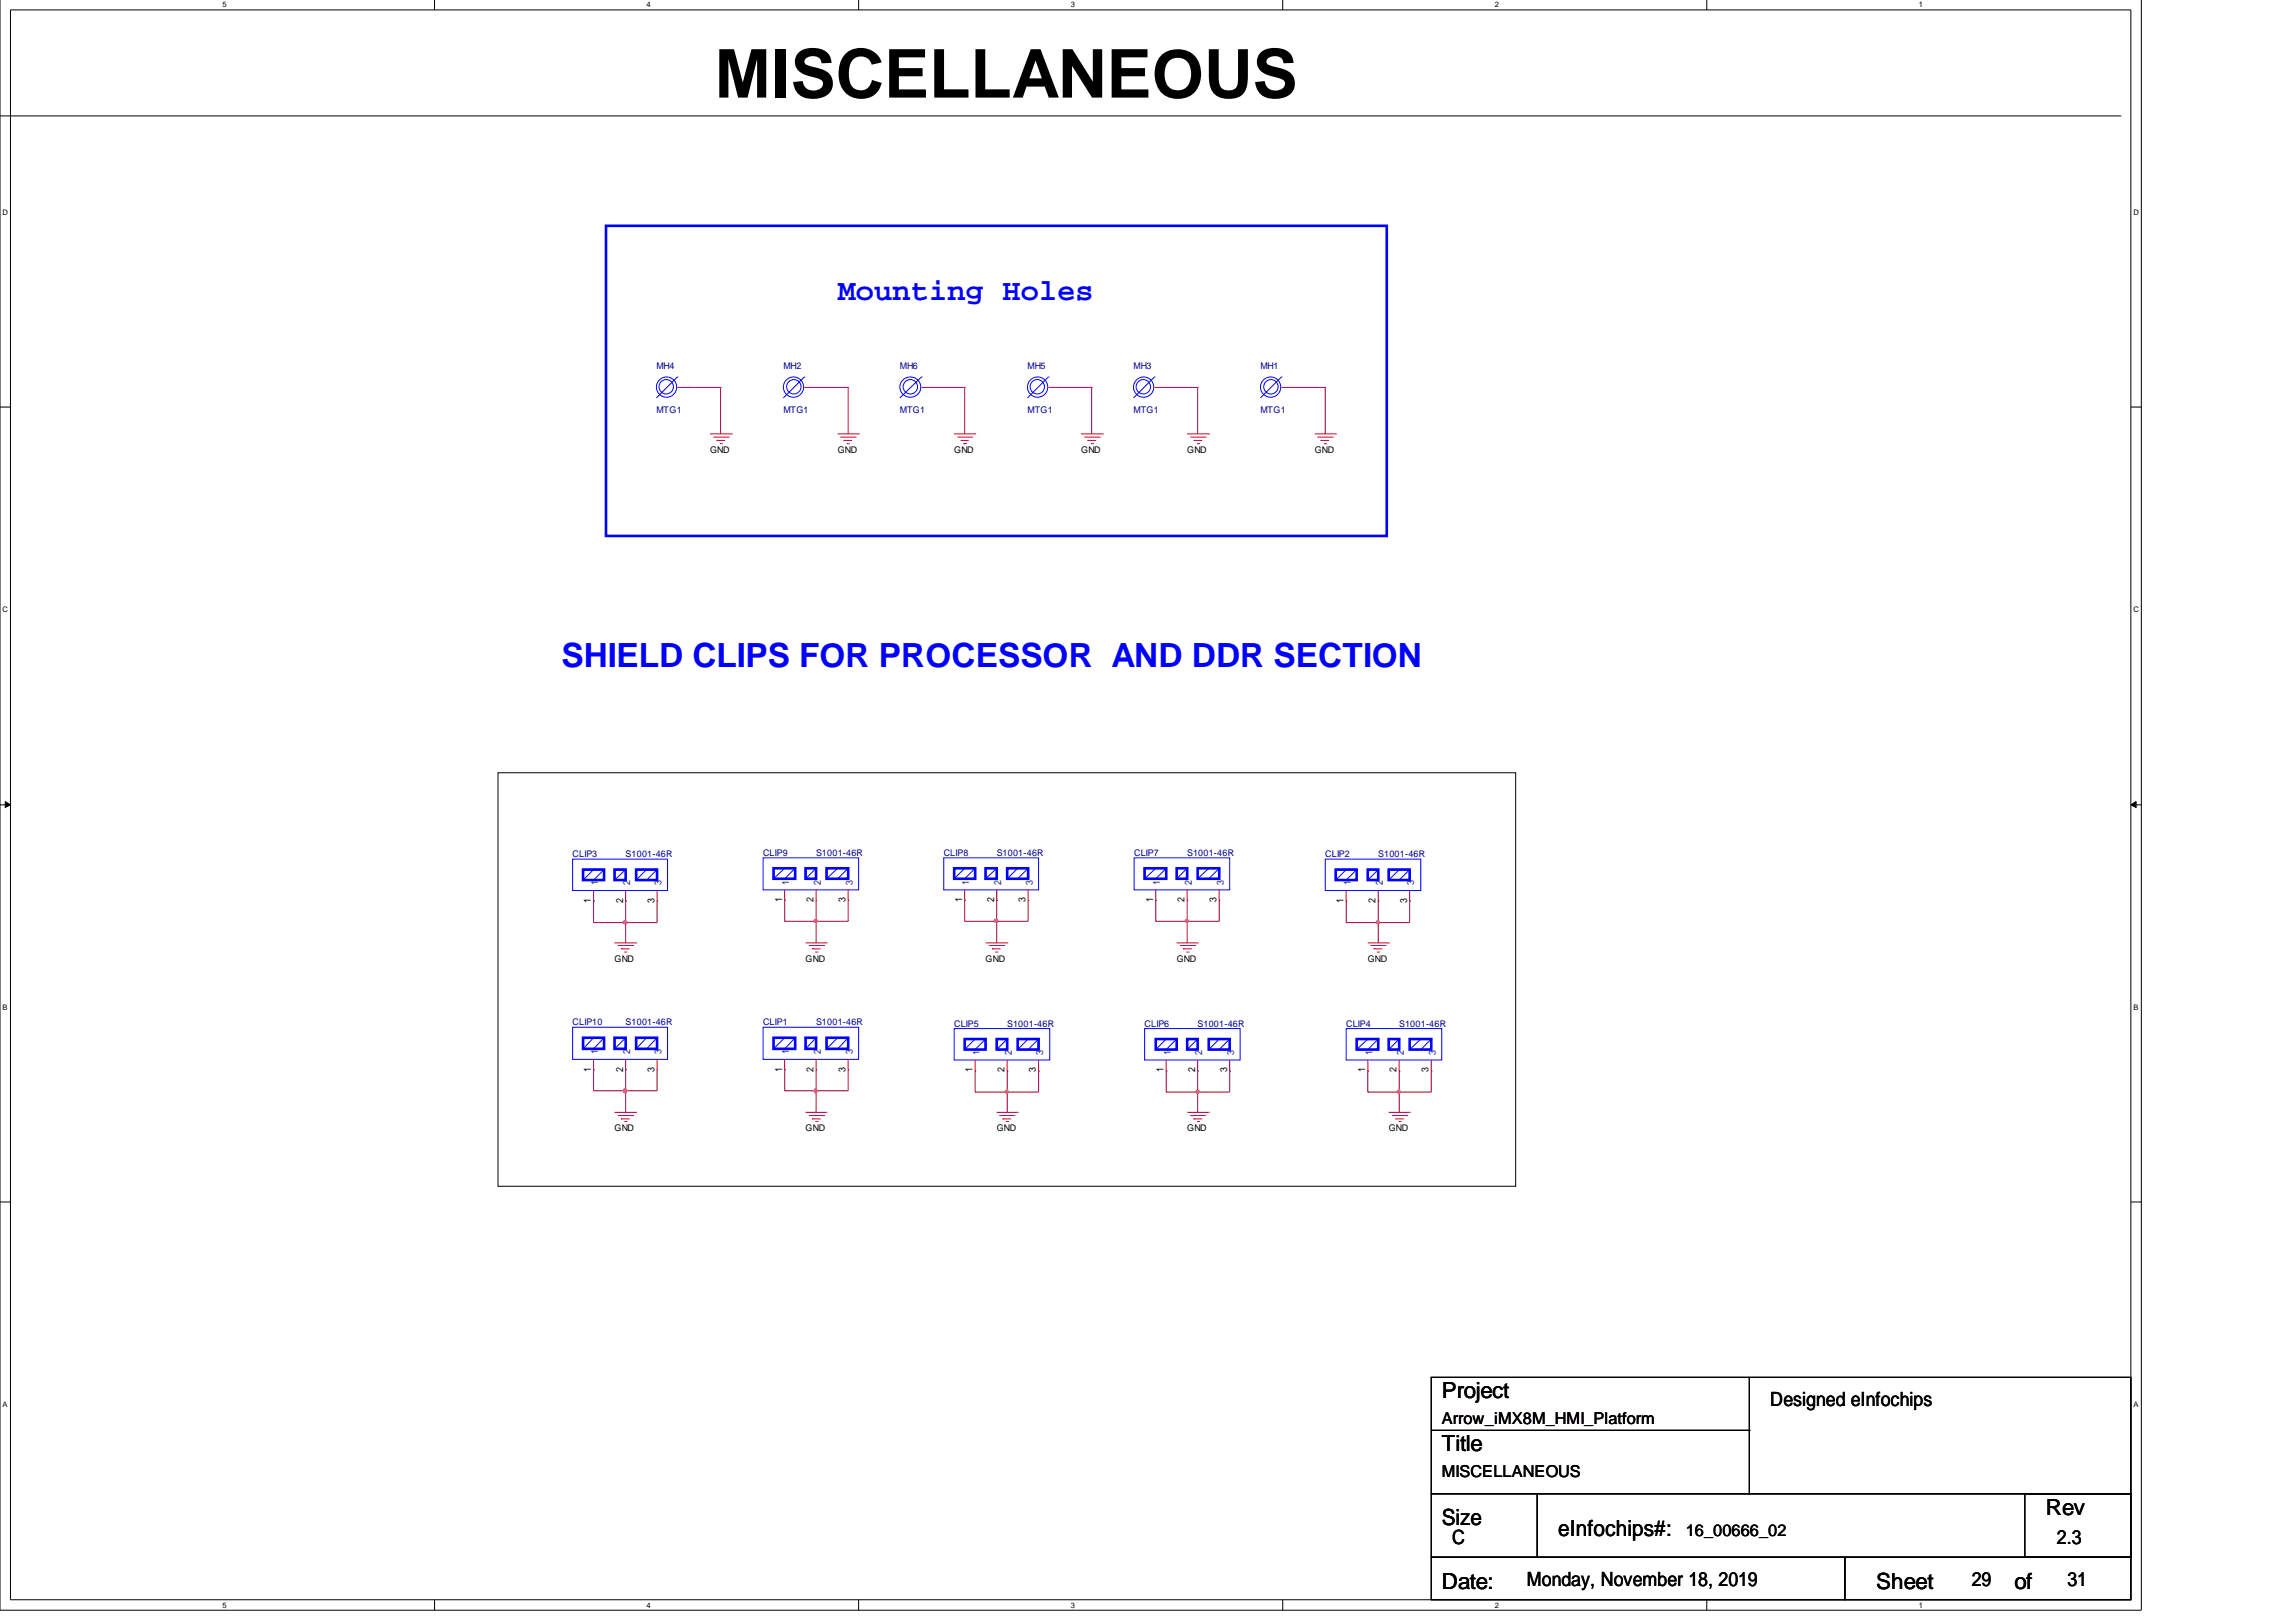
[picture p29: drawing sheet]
<svg xmlns="http://www.w3.org/2000/svg" width="297mm" height="210mm" viewBox="0 0 297 210" stroke-linecap="round" stroke-linejoin="round" font-family="sans-serif">
<defs><g id="words">
<text font-size="8.7" x="92.5" y="12.6">MISCELLANEOUS</text>
<text font-size="4.3" fill="#00f" x="72.6" y="86.3">SHIELD CLIPS FOR PROCESSOR AND DDR SECTION</text>
<text font-size="3.9" fill="#00f" x="108.4" y="38.8">Mounting Holes</text>
<g font-size="2.9">
<text x="186.5" y="180.9">Project</text>
<text x="186.5" y="187.8">Title</text>
<text x="186.5" y="197.4">Size</text>
<text x="264.7" y="196">Rev</text>
<text x="201.6" y="198.7">eInfochips#:</text>
<text x="186.5" y="205.6">Date:</text>
<text x="242.7" y="205.6">Sheet</text>
<text x="260.6" y="205.6">of</text>
</g>
<g font-size="2.5">
<text x="229" y="182">Designed eInfochips</text>
<text x="187.9" y="199.8">C</text>
<text x="266.1" y="199.8">2.3</text>
<text x="197.5" y="205.2">Monday, November 18, 2019</text>
<text x="255.1" y="205.2">29</text>
<text x="267.5" y="205.2">31</text>
</g>
<g font-size="2.1">
<text x="186.5" y="184.2">Arrow_iMX8M_HMI_Platform</text>
<text x="186.5" y="191.1">MISCELLANEOUS</text>
<text x="218.1" y="198.7">16_00666_02</text>
</g>
<g font-size="1.3">
<text x="76.5" y="116.9" transform="rotate(-90 76.5 116.9)">1</text>
<text x="80.6" y="116.9" transform="rotate(-90 80.6 116.9)">2</text>
<text x="84.7" y="116.9" transform="rotate(-90 84.7 116.9)">3</text>
<text x="101.2" y="116.8" transform="rotate(-90 101.2 116.8)">1</text>
<text x="105.2" y="116.8" transform="rotate(-90 105.2 116.8)">2</text>
<text x="109.4" y="116.8" transform="rotate(-90 109.4 116.8)">3</text>
<text x="124.5" y="116.8" transform="rotate(-90 124.5 116.8)">1</text>
<text x="128.6" y="116.8" transform="rotate(-90 128.6 116.8)">2</text>
<text x="132.7" y="116.8" transform="rotate(-90 132.7 116.8)">3</text>
<text x="149.2" y="116.8" transform="rotate(-90 149.2 116.8)">1</text>
<text x="153.2" y="116.8" transform="rotate(-90 153.2 116.8)">2</text>
<text x="157.4" y="116.8" transform="rotate(-90 157.4 116.8)">3</text>
<text x="173.8" y="116.9" transform="rotate(-90 173.8 116.9)">1</text>
<text x="178" y="116.9" transform="rotate(-90 178 116.9)">2</text>
<text x="182" y="116.9" transform="rotate(-90 182 116.9)">3</text>
<text x="76.5" y="138.7" transform="rotate(-90 76.5 138.7)">1</text>
<text x="80.6" y="138.7" transform="rotate(-90 80.6 138.7)">2</text>
<text x="84.7" y="138.7" transform="rotate(-90 84.7 138.7)">3</text>
<text x="101.2" y="138.7" transform="rotate(-90 101.2 138.7)">1</text>
<text x="105.2" y="138.7" transform="rotate(-90 105.2 138.7)">2</text>
<text x="109.4" y="138.7" transform="rotate(-90 109.4 138.7)">3</text>
<text x="125.8" y="138.8" transform="rotate(-90 125.8 138.8)">1</text>
<text x="130" y="138.8" transform="rotate(-90 130 138.8)">2</text>
<text x="134" y="138.8" transform="rotate(-90 134 138.8)">3</text>
<text x="150.5" y="138.8" transform="rotate(-90 150.5 138.8)">1</text>
<text x="154.6" y="138.8" transform="rotate(-90 154.6 138.8)">2</text>
<text x="158.7" y="138.8" transform="rotate(-90 158.7 138.8)">3</text>
<text x="176.6" y="138.8" transform="rotate(-90 176.6 138.8)">1</text>
<text x="180.7" y="138.8" transform="rotate(-90 180.7 138.8)">2</text>
<text x="184.8" y="138.8" transform="rotate(-90 184.8 138.8)">3</text>
</g>
<g font-size="1.3" fill="#004080">
<text x="77.4" y="114.6" transform="rotate(-90 77.4 114.6)">1</text>
<text x="81.5" y="114.6" transform="rotate(-90 81.5 114.6)">2</text>
<text x="85.6" y="114.6" transform="rotate(-90 85.6 114.6)">3</text>
<text x="102.1" y="114.5" transform="rotate(-90 102.1 114.5)">1</text>
<text x="106.2" y="114.5" transform="rotate(-90 106.2 114.5)">2</text>
<text x="110.3" y="114.5" transform="rotate(-90 110.3 114.5)">3</text>
<text x="125.4" y="114.5" transform="rotate(-90 125.4 114.5)">1</text>
<text x="129.5" y="114.5" transform="rotate(-90 129.5 114.5)">2</text>
<text x="133.6" y="114.5" transform="rotate(-90 133.6 114.5)">3</text>
<text x="150.1" y="114.5" transform="rotate(-90 150.1 114.5)">1</text>
<text x="154.2" y="114.5" transform="rotate(-90 154.2 114.5)">2</text>
<text x="158.3" y="114.5" transform="rotate(-90 158.3 114.5)">3</text>
<text x="174.8" y="114.6" transform="rotate(-90 174.8 114.6)">1</text>
<text x="178.9" y="114.6" transform="rotate(-90 178.9 114.6)">2</text>
<text x="183" y="114.6" transform="rotate(-90 183 114.6)">3</text>
<text x="77.4" y="136.4" transform="rotate(-90 77.4 136.4)">1</text>
<text x="81.5" y="136.4" transform="rotate(-90 81.5 136.4)">2</text>
<text x="85.6" y="136.4" transform="rotate(-90 85.6 136.4)">3</text>
<text x="102.1" y="136.4" transform="rotate(-90 102.1 136.4)">1</text>
<text x="106.2" y="136.4" transform="rotate(-90 106.2 136.4)">2</text>
<text x="110.3" y="136.4" transform="rotate(-90 110.3 136.4)">3</text>
<text x="126.7" y="136.5" transform="rotate(-90 126.7 136.5)">1</text>
<text x="130.9" y="136.5" transform="rotate(-90 130.9 136.5)">2</text>
<text x="135" y="136.5" transform="rotate(-90 135 136.5)">3</text>
<text x="151.5" y="136.5" transform="rotate(-90 151.5 136.5)">1</text>
<text x="155.5" y="136.5" transform="rotate(-90 155.5 136.5)">2</text>
<text x="159.7" y="136.5" transform="rotate(-90 159.7 136.5)">3</text>
<text x="177.5" y="136.5" transform="rotate(-90 177.5 136.5)">1</text>
<text x="181.6" y="136.5" transform="rotate(-90 181.6 136.5)">2</text>
<text x="185.8" y="136.5" transform="rotate(-90 185.8 136.5)">3</text>
</g>
<g font-size="1.2" fill="#000080">
<text x="84.9" y="47.8">MH4</text>
<text x="101.3" y="47.8">MH2</text>
<text x="116.4" y="47.8">MH6</text>
<text x="132.9" y="47.8">MH5</text>
<text x="146.6" y="47.8">MH3</text>
<text x="163.1" y="47.8">MH1</text>
<text x="84.9" y="53.4">MTG1</text>
<text x="101.3" y="53.4">MTG1</text>
<text x="116.4" y="53.4">MTG1</text>
<text x="132.9" y="53.4">MTG1</text>
<text x="146.6" y="53.4">MTG1</text>
<text x="163.1" y="53.4">MTG1</text>
<text x="74.1" y="110.8">CLIP3</text>
<text x="80.9" y="110.8">S1001-46R</text>
<text x="98.7" y="110.8">CLIP9</text>
<text x="105.6" y="110.8">S1001-46R</text>
<text x="122.1" y="110.8">CLIP8</text>
<text x="128.9" y="110.8">S1001-46R</text>
<text x="146.7" y="110.8">CLIP7</text>
<text x="153.6" y="110.8">S1001-46R</text>
<text x="171.4" y="110.8">CLIP2</text>
<text x="178.3" y="110.8">S1001-46R</text>
<text x="74.1" y="132.7">CLIP10</text>
<text x="80.9" y="132.7">S1001-46R</text>
<text x="98.7" y="132.7">CLIP1</text>
<text x="105.6" y="132.7">S1001-46R</text>
<text x="123.4" y="132.9">CLIP5</text>
<text x="130.3" y="132.9">S1001-46R</text>
<text x="148.1" y="132.9">CLIP6</text>
<text x="154.9" y="132.9">S1001-46R</text>
<text x="174.2" y="132.9">CLIP4</text>
<text x="181" y="132.9">S1001-46R</text>
</g>
<g font-size="1.2">
<text x="91.9" y="58.6">GND</text>
<text x="108.4" y="58.6">GND</text>
<text x="123.4" y="58.6">GND</text>
<text x="139.9" y="58.6">GND</text>
<text x="153.6" y="58.6">GND</text>
<text x="170.1" y="58.6">GND</text>
<text x="79.5" y="124.5">GND</text>
<text x="104.2" y="124.5">GND</text>
<text x="127.5" y="124.5">GND</text>
<text x="152.2" y="124.5">GND</text>
<text x="177" y="124.5">GND</text>
<text x="79.5" y="146.4">GND</text>
<text x="104.2" y="146.4">GND</text>
<text x="128.9" y="146.4">GND</text>
<text x="153.6" y="146.4">GND</text>
<text x="179.7" y="146.4">GND</text>
</g>
<g font-size="1">
<text x="28.8" y=".9">5</text>
<text x="83.7" y=".9">4</text>
<text x="138.5" y=".9">3</text>
<text x="193.4" y=".9">2</text>
<text x="248.2" y=".9">1</text>
<text x=".3" y="27.8">D</text>
<text x="276" y="27.8">D</text>
<text x=".3" y="79.2">C</text>
<text x="276" y="79.2">C</text>
<text x=".3" y="130.7">B</text>
<text x="276" y="130.7">B</text>
<text x=".3" y="182">A</text>
<text x="276" y="182">A</text>
<text x="28.8" y="208">5</text>
<text x="83.7" y="208">4</text>
<text x="138.5" y="208">3</text>
<text x="193.4" y="208">2</text>
<text x="248.2" y="208">1</text>
</g>
</g></defs>
<path d="M0 -.1v208.5h277v-208.5M1.4 1.3h274.3v205.7h-274.3z" fill="none" stroke="#000" stroke-width=".13"/>
<g fill="#fff">
<path d="M28.8 .1h.4v1h-.4z"/>
<path d="M28.8 207.2h.4v1h-.4z"/>
</g>
<path d="M56.2 -.1v1.4M56.2 207v1.4" fill="none" stroke="#000" stroke-width=".13"/>
<g fill="#fff">
<path d="M83.7 .1h.4v1h-.4z"/>
<path d="M83.7 207.2h.4v1h-.4z"/>
</g>
<path d="M111.1 -.1v1.4M111.1 207v1.4" fill="none" stroke="#000" stroke-width=".13"/>
<g fill="#fff">
<path d="M138.5 .1h.4v1h-.4z"/>
<path d="M138.5 207.2h.4v1h-.4z"/>
</g>
<path d="M165.9 -.1v1.4M165.9 207v1.4" fill="none" stroke="#000" stroke-width=".13"/>
<g fill="#fff">
<path d="M193.4 .1h.4v1h-.4z"/>
<path d="M193.4 207.2h.4v1h-.4z"/>
</g>
<path d="M220.8 -.1v1.4M220.8 207v1.4" fill="none" stroke="#000" stroke-width=".13"/>
<g fill="#fff">
<path d="M248.2 .1h.5v1h-.5z"/>
<path d="M248.2 207.2h.5v1h-.5z"/>
<path d="M.3 26.9h.5v1.1h-.5z"/>
<path d="M276 26.9h.5v1.1h-.5z"/>
<path d="M.3 78.3h.5v1h-.5z"/>
<path d="M276 78.3h.5v1h-.5z"/>
</g>
<path d="M0 52.7h1.4M275.7 52.7h1.3" fill="none" stroke="#000" stroke-width=".13"/>
<g fill="#fff">
<path d="M.3 129.8h.5v1h-.5z"/>
<path d="M276 129.8h.5v1h-.5z"/>
</g>
<path d="M0 104.2h1.4M275.7 104.2h1.3" fill="none" stroke="#000" stroke-width=".13"/>
<path d="M.7 103.7l.7 .5-.7 .3zM275.7 104.2l.7-.5v.8z" fill="#000" stroke="#000" stroke-width=".13"/>
<g fill="#fff">
<path d="M.3 181.2h.5v1h-.5z"/>
<path d="M276 181.2h.5v1h-.5z"/>
</g>
<g fill="none" stroke="#000" stroke-width=".13">
<path d="M0 15h274.3M274.3 15h.1M64.4 100h131.7v53.5h-131.7zM0 155.5h1.4M275.7 155.5h1.3M185.2 178.2h90.5v15.1h-90.5zM226.3 178.2v15.1M185.2 193.3h13.7v8.2h-13.7zM185.2 185.1h41.1M198.9 193.3h76.8v8.2h-76.8zM226.3 193.3h.1M226.3 185.1h.1"/>
<path d="M262 193.3h13.7v8.2h-13.7zM185.2 201.5h53.5v5.5h-53.5zM238.7 201.5h37v5.5h-37z"/>
</g>
<g fill="none" stroke="#00f" stroke-width=".34">
<path d="M78.4 29.2h101v40.2h-101zM75.4 112.5h2.7v1.4h-2.7zM79.5 112.5h1.4v1.4h-1.4zM82.3 112.5h2.7v1.4h-2.7zM100.1 112.4h2.8v1.3h-2.8zM104.2 112.4h1.4v1.3h-1.4zM106.9 112.4h2.8v1.3h-2.8zM123.4 112.4h2.8v1.3h-2.8zM127.5 112.4h1.4v1.3h-1.4zM130.3 112.4h2.7v1.3h-2.7zM148.1 112.4h2.8v1.3h-2.8zM152.2 112.4h1.4v1.3h-1.4z"/>
<path d="M154.9 112.4h2.8v1.3h-2.8zM172.8 112.5h2.7v1.4h-2.7zM177 112.5h1.3v1.4h-1.3zM179.7 112.5h2.7v1.4h-2.7zM75.4 134.3h2.7v1.4h-2.7zM79.5 134.3h1.4v1.4h-1.4zM82.3 134.3h2.7v1.4h-2.7zM100.1 134.3h2.8v1.4h-2.8zM104.2 134.3h1.4v1.4h-1.4zM106.9 134.3h2.8v1.4h-2.8zM124.8 134.5h2.7v1.3h-2.7zM128.9 134.5h1.4v1.3h-1.4z"/>
<path d="M131.7 134.5h2.7v1.3h-2.7zM149.5 134.5h2.7v1.3h-2.7zM153.6 134.5h1.3v1.3h-1.3zM156.4 134.5h2.7v1.3h-2.7zM175.5 134.5h2.8v1.3h-2.8zM179.7 134.5h1.3v1.3h-1.3zM182.4 134.5h2.8v1.3h-2.8z"/>
</g>
<g fill="none" stroke="#f00" stroke-width=".13">
<path d="M87.6 50.1h1.4M89 50.1h.1M91.9 56.1h2.8M92.3 56.6h1.9M92.7 57h.1M92.7 57h1.1M93.1 57.4h.3M93.4 57.4h.1M94.2 56.6h.1M94.7 56.1h.1M104.1 50.1h1.4M105.5 50.1h.1"/>
<path d="M108.4 56.1h2.7M108.7 56.6h2M109.1 57h.1M109.1 57h1.1M109.6 57.4h.2M109.8 57.4h.1M110.7 56.6h.1M111.1 56.1h.1M119.2 50.1h1.4M120.6 50.1h.1M123.4 56.1h2.8M123.9 56.6h1.8"/>
<path d="M124.3 57h.1M124.3 57h1M124.6 57.4h.4M125 57.4h.1M125.7 56.6h.1M126.2 56.1h.1M135.6 50.1h1.4M137 50.1h.1M139.9 56.1h2.8M140.3 56.6h1.9M140.7 57h.1M140.7 57h1.1"/>
<path d="M141.1 57.4h.3M141.4 57.4h.1M142.2 56.6h.1M142.7 56.1h.1M149.4 50.1h1.3M150.7 50.1h.1M153.6 56.1h2.8M154 56.6h2M154.4 57h.1M154.4 57h1.1M154.9 57.4h.2M155.1 57.4h.1"/>
<path d="M156 56.6h.1M156.4 56.1h.1M165.8 50.1h1.4M167.2 50.1h.1M170.1 56.1h2.7M170.4 56.6h2M170.9 57h.1M170.9 57h1.1M171.3 57.4h.2M171.5 57.4h.1M172.4 56.6h.1M172.8 56.1h.1"/>
<path d="M76.8 116.6h.1M76.8 115.2v1.4M80.9 116.6h.1M80.9 115.2v1.4M85 116.6h.1M85 115.2v1.4M101.5 116.5h.1M101.5 115.2v1.3M105.6 116.5h.1M105.6 115.2v1.3M109.7 116.5h.1M109.7 115.2v1.3"/>
<path d="M124.8 116.5h.1M124.8 115.2v1.3M128.9 116.5h.1M128.9 115.2v1.3M133 116.5h.1M133 115.2v1.3M149.5 116.5h.1M149.5 115.2v1.3M153.6 116.5h.1M153.6 115.2v1.3M157.7 116.5h.1M157.7 115.2v1.3"/>
<path d="M174.2 116.6h.1M174.2 115.2v1.4M178.3 116.6h.1M178.3 115.2v1.4M182.4 116.6h.1M182.4 115.2v1.4M76.8 138.4h.1M76.8 137.1v1.3M79.5 122h2.8M79.9 122.4h2M80.3 122.8h.1M80.3 122.8h1.1"/>
<path d="M80.8 123.2h.2M80.9 138.4h.1M80.9 137.1v1.3M81 123.2h.1M81.9 122.4h.1M82.3 122h.1M85 138.4h.1M85 137.1v1.3M101.5 138.4h.1M101.5 137.1v1.3M104.2 122h2.7M104.6 122.4h2"/>
<path d="M105.1 122.8h.1M105.1 122.8h1.1M105.5 123.2h.2M105.6 138.4h.1M105.6 137.1v1.3M105.7 123.2h.1M106.6 122.4h.1M106.9 122h.1M109.7 138.4h.1M109.7 137.1v1.3M126.2 138.6h.1M126.2 137.2v1.4"/>
<path d="M127.5 122h2.8M127.9 122.4h2M128.4 122.8h.1M128.4 122.8h1.1M128.8 123.2h.2M129 123.2h.1M129.9 122.4h.1M130.3 122h.1M130.3 138.6h.1M130.3 137.2v1.4M134.4 138.6h.1M134.4 137.2v1.4"/>
<path d="M150.9 138.6h.1M150.9 137.2v1.4M152.2 122h2.7M152.7 122.4h1.9M153.1 122.8h.1M153.1 122.8h1.1M153.5 123.2h.3M153.8 123.2h.1M154.6 122.4h.1M154.9 122h.1M154.9 138.6h.1M154.9 137.2v1.4"/>
<path d="M159.1 138.6h.1M159.1 137.2v1.4M177 138.6h.1M177 122h2.7M177 137.2v1.4M177.3 122.4h1.9M177.7 122.8h.1M177.7 122.8h1.1M178.1 123.2h.3M178.4 123.2h.1M179.2 122.4h.1M179.7 122h.1"/>
<path d="M181 138.6h.1M181 137.2v1.4M185.2 138.6h.1M185.2 137.2v1.4M79.5 143.9h2.8M79.9 144.4h2M80.3 144.8h.1M80.3 144.8h1.1M80.8 145.1h.2M81 145.1h.1M81.9 144.4h.1M82.3 143.9h.1"/>
<path d="M104.2 143.9h2.7M104.6 144.4h2M105.1 144.8h.1M105.1 144.8h1.1M105.5 145.1h.2M105.7 145.1h.1M106.6 144.4h.1M106.9 143.9h.1M128.9 143.9h2.8M129.3 144.4h1.9M129.7 144.8h.1M129.7 144.8h1.1"/>
<path d="M130.1 145.1h.3M130.4 145.1h.1M131.2 144.4h.1M131.7 143.9h.1M153.6 143.9h2.8M154 144.4h2M154.4 144.8h.1M154.4 144.8h1.1M154.9 145.1h.2M155.1 145.1h.1M156 144.4h.1M156.4 143.9h.1"/>
<path d="M179.7 143.9h2.7M180.1 144.4h1.9M180.5 144.8h.1M180.5 144.8h1.1M180.9 145.1h.3M181.2 145.1h.1M182 144.4h.1M182.4 143.9h.1"/>
</g>
<g fill="none" stroke="#00f" stroke-width=".13">
<path d="M87.6 48.8h.1M87.6 48.8l-2.7 2.7M104.1 48.8h.1M104.1 48.8l-2.8 2.7M119.2 48.8h.1M119.2 48.8l-2.8 2.7M135.6 48.8h.1M135.6 48.8l-2.7 2.7M149.4 48.8h.1M149.4 48.8l-2.8 2.7M165.8 48.8h.1M165.8 48.8l-2.7 2.7"/>
<path d="M74.1 111.2h12.3v4h-12.3zM76.8 112.5h.1M76.8 112.5l-1.4 1.4M78.1 112.5h.1M78.1 112.5l-1.3 1.4M80.9 112.5h.1M80.9 112.5l-1.4 1.4M83.7 112.5h.1M83.7 112.5l-1.4 1.4M85 112.5h.1M85 112.5l-1.3 1.4M98.7 111h12.4v4.2h-12.4z"/>
<path d="M101.5 112.4h.1M101.5 112.4l-1.4 1.3M102.9 112.4h.1M102.9 112.4l-1.4 1.3M105.6 112.4h.1M105.6 112.4l-1.4 1.3M108.4 112.4h.1M108.4 112.4l-1.5 1.3M109.7 112.4h.1M109.7 112.4l-1.3 1.3M122.1 111h12.3v4.2h-12.3zM124.8 112.4h.1"/>
<path d="M124.8 112.4l-1.4 1.3M126.2 112.4h.1M126.2 112.4l-1.4 1.3M128.9 112.4h.1M128.9 112.4l-1.4 1.3M131.7 112.4h.1M131.7 112.4l-1.4 1.3M133 112.4h.1M133 112.4l-1.3 1.3M146.7 111h12.4v4.2h-12.4zM149.5 112.4h.1M149.5 112.4l-1.4 1.3"/>
<path d="M150.9 112.4h.1M150.9 112.4l-1.4 1.3M153.6 112.4h.1M153.6 112.4l-1.4 1.3M156.4 112.4h.1M156.4 112.4l-1.5 1.3M157.7 112.4h.1M157.7 112.4l-1.3 1.3M171.4 111.2h12.4v4h-12.4zM174.2 112.5h.1M174.2 112.5l-1.4 1.4M175.5 112.5h.1"/>
<path d="M175.5 112.5l-1.3 1.4M178.3 112.5h.1M178.3 112.5l-1.3 1.4M181 112.5h.1M181 112.5l-1.3 1.4M182.4 112.5h.1M182.4 112.5l-1.4 1.4M74.1 132.9h12.3v4.2h-12.3zM76.8 134.3h.1M76.8 134.3l-1.4 1.4M78.1 134.3h.1M78.1 134.3l-1.3 1.4"/>
<path d="M80.9 134.3h.1M80.9 134.3l-1.4 1.4M83.7 134.3h.1M83.7 134.3l-1.4 1.4M85 134.3h.1M85 134.3l-1.3 1.4M98.7 132.9h12.4v4.2h-12.4zM101.5 134.3h.1M101.5 134.3l-1.4 1.4M102.9 134.3h.1M102.9 134.3l-1.4 1.4M105.6 134.3h.1"/>
<path d="M105.6 134.3l-1.4 1.4M108.4 134.3h.1M108.4 134.3l-1.5 1.4M109.7 134.3h.1M109.7 134.3l-1.3 1.4M123.4 133.1h12.4v4.1h-12.4zM126.2 134.5h.1M126.2 134.5l-1.4 1.3M127.5 134.5h.1M127.5 134.5l-1.3 1.3M130.3 134.5h.1M130.3 134.5l-1.4 1.3"/>
<path d="M133 134.5h.1M133 134.5l-1.3 1.3M134.4 134.5h.1M134.4 134.5l-1.4 1.3M148.1 133.1h12.3v4.1h-12.3zM150.9 134.5h.1M150.9 134.5l-1.4 1.3M152.2 134.5h.1M152.2 134.5l-1.3 1.3M154.9 134.5h.1M154.9 134.5l-1.3 1.3M157.7 134.5h.1"/>
<path d="M157.7 134.5l-1.3 1.3M159.1 134.5h.1M159.1 134.5l-1.4 1.3M174.2 133.1h12.3v4.1h-12.3zM177 134.5h.1M177 134.5l-1.5 1.3M178.3 134.5h.1M178.3 134.5l-1.3 1.3M181 134.5h.1M181 134.5l-1.3 1.3M183.8 134.5h.1M183.8 134.5l-1.4 1.3"/>
<path d="M185.2 134.5h.1M185.2 134.5l-1.4 1.3"/>
<circle cx="86.2" cy="50.1" r=".93"/>
<circle cx="86.2" cy="50.1" r="1.31"/>
<circle cx="102.7" cy="50.1" r="1.31"/>
<circle cx="102.7" cy="50.1" r=".93"/>
<circle cx="117.8" cy="50.1" r=".93"/>
<circle cx="117.8" cy="50.1" r="1.33"/>
<circle cx="134.2" cy="50.1" r=".93"/>
<circle cx="134.2" cy="50.1" r="1.31"/>
<circle cx="147.9" cy="50.1" r=".93"/>
<circle cx="148" cy="50.1" r="1.31"/>
<circle cx="164.4" cy="50.1" r="1.31"/>
<circle cx="164.4" cy="50.1" r=".93"/>
</g>
<g fill="none" stroke="#800040" stroke-width=".13">
<path d="M89 50.1h.1M89 50.1h4.2M93.2 50.1h.1M93.2 50.1v6M105.5 50.1h.1M105.5 50.1h4.2M109.7 50.1h.1M109.7 50.1v6M120.6 50.1h.1M120.6 50.1h4.2M124.8 50.1h.1M124.8 50.1v6"/>
<path d="M137 50.1h.1M137 50.1h4.2M141.2 50.1h.1M141.2 50.1v6M150.7 50.1h.1M150.7 50.1h4.2M154.9 50.1h.1M154.9 50.1v6M167.2 50.1h.1M167.2 50.1h4.2M171.4 50.1h.1M171.4 50.1v6"/>
<path d="M76.8 116.6h.1M76.8 119.4h.1M76.8 116.6v2.8M80.9 116.6h.1M80.9 119.4h.1M80.9 116.6v5.4M85 116.6h.1M85 116.6v2.8h-8.2M101.5 116.5h.1M101.5 119.2h.1M101.5 116.5v2.7M105.6 116.5h.1"/>
<path d="M105.6 119.2h.1M105.6 116.5v5.5M109.7 116.5h.1M109.7 116.5v2.7h-8.2M124.8 116.5h.1M124.8 119.2h.1M124.8 116.5v2.7M128.9 116.5h.1M128.9 119.2h.1M128.9 116.5v5.5M133 116.5h.1M133 116.5v2.7h-8.2"/>
<path d="M149.5 116.5h.1M149.5 119.2h.1M149.5 116.5v2.7M153.6 116.5h.1M153.6 119.2h.1M153.6 116.5v5.5M157.7 116.5h.1M157.7 116.5v2.7h-8.2M174.2 116.6h.1M174.2 119.4h.1M174.2 116.6v2.8M178.3 116.6h.1"/>
<path d="M178.3 119.4h.1M178.3 116.6v5.4M182.4 116.6h.1M182.4 116.6v2.8h-8.2M76.8 138.4h.1M76.8 138.4v2.8M80.9 138.4h.1M80.9 138.4v5.5M85 138.4h.1M85 138.4v2.8h-8.2M101.5 138.4h.1M101.5 138.4v2.8"/>
<path d="M105.6 138.4h.1M105.6 138.4v5.5M109.7 138.4h.1M109.7 138.4v2.8h-8.2M126.2 138.6h.1M126.2 138.6v2.7M130.3 138.6h.1M130.3 138.6v5.3M134.4 138.6h.1M134.4 138.6v2.7h-8.2M150.9 138.6h.1M150.9 138.6v2.7"/>
<path d="M154.9 138.6h.1M154.9 138.6v5.3M159.1 138.6h.1M159.1 138.6v2.7h-8.2M177 138.6h.1M177 138.6v2.7M181 138.6h.1M181 138.6v5.3M185.2 138.6h.1M185.2 138.6v2.7h-8.2M76.8 141.2h.1M80.9 141.2h.1"/>
<path d="M101.5 141.2h.1M105.6 141.2h.1M126.2 141.3h.1M130.3 141.3h.1M150.9 141.3h.1M154.9 141.3h.1M177 141.3h.1M181 141.3h.1"/>
</g>
<g fill="#f0f" stroke="#f0f" stroke-width=".13">
<path d="M80.7 119.2h.3l.1 .2-.1 .1h-.3l-.1-.1z" fill-rule="evenodd"/>
<path d="M154.8 141.1h.3l.1 .2-.1 .1h-.3l-.1-.1z" fill-rule="evenodd"/>
<path d="M128.7 119h.3l.1 .2-.1 .1h-.3l-.1-.1z" fill-rule="evenodd"/>
<path d="M80.7 119.2h.3l.1 .2-.1 .1h-.3l-.1-.1z" fill-rule="evenodd"/>
<path d="M154.8 141.1h.3l.1 .2-.1 .1h-.3l-.1-.1z" fill-rule="evenodd"/>
<path d="M128.7 119h.3l.1 .2-.1 .1h-.3l-.1-.1z" fill-rule="evenodd"/>
<circle cx="181" cy="141.3" r=".21"/>
<circle cx="130.3" cy="141.3" r=".21"/>
<circle cx="178.3" cy="119.4" r=".21"/>
<circle cx="153.5" cy="119.2" r=".21"/>
<circle cx="105.5" cy="119.2" r=".21"/>
<circle cx="105.5" cy="141.1" r=".24"/>
<circle cx="80.9" cy="141.2" r=".25"/>
</g>
<use href="#words"/>
</svg>
